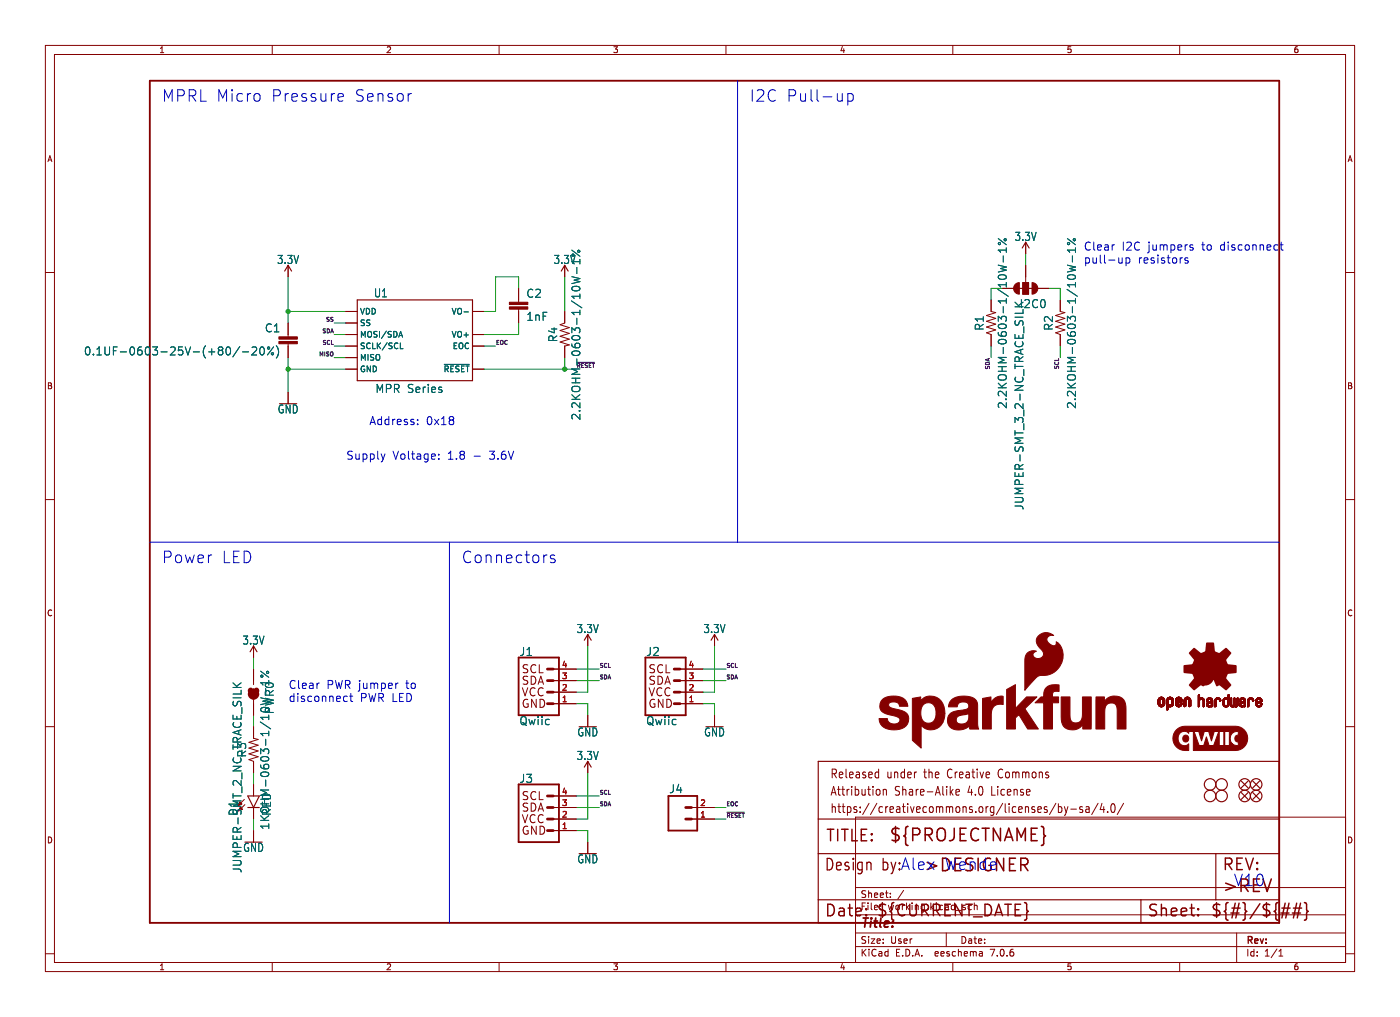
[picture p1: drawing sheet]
<svg xmlns="http://www.w3.org/2000/svg" width="309mm" height="224mm" viewBox="0 0 309 224" stroke-linecap="round" stroke-linejoin="round" font-family="sans-serif">
<defs><g id="words">
<g font-size="3.8" fill="#840000">
<text x="195.8" y="185.7">${PROJECTNAME}</text>
<text x="203.5" y="192.3">&gt;DESIGNER</text>
<text x="269.2" y="196.9">&gt;REV</text>
</g>
<g font-size="3.5" fill="#0000c2">
<text x="35.6" y="22.6">MPRL Micro</text>
<text x="59.5" y="22.6">Pressure</text>
<text x="77.9" y="22.6">Sensor</text>
<text x="165.1" y="22.6">I2C</text>
<text x="173.2" y="22.6">Pull-up</text>
<text x="35.6" y="124.2">Power</text>
<text x="48.7" y="124.2">LED</text>
<text x="101.6" y="124.2">Connectors</text>
<text x="208" y="191.8">Wende</text>
<text x="194.3" y="192.1">by:Alex</text>
<text x="271.8" y="195.3">V10</text>
</g>
<g font-size="3.5" fill="#840000">
<text x="181.9" y="185.7">TITLE:</text>
<text x="181.6" y="192.1">Design</text>
<text x="269.2" y="192.1">REV:</text>
<text x="181.6" y="202.2">Date:</text>
<text x="193" y="202.2">${CURRENT_DATE}</text>
<text x="252.7" y="202.2">Sheet:</text>
<text x="266.7" y="202.2">${#}/${##}</text>
</g>
<text font-size="2.8" fill="#840000" x="189.6" y="204.8">Title:</text>
<g font-size="2.7" fill="#840000">
<text x="182.9" y="171.7">Released</text>
<text x="195.4" y="171.7">under</text>
<text x="203.8" y="171.7">the</text>
<text x="209.2" y="171.7">Creative</text>
<text x="220.7" y="171.7">Commons</text>
<text x="182.9" y="175.5">Attribution</text>
<text x="182.9" y="179.3">https://creativecommons.org/licenses/by-sa/4.0/</text>
<text x="197.2" y="175.5">Share-Alike</text>
<text x="213.5" y="175.5">4.0</text>
<text x="218.9" y="175.5">License</text>
</g>
<g font-size="2.5" fill="#006464">
<text x="223.5" y="53.2">3.3V</text>
<text x="61" y="58.3">3.3V</text>
<text x="121.9" y="58.3">3.3V</text>
<text x="82.4" y="65.7">U1</text>
<text x="115.9" y="65.8">C2</text>
<text x="115.9" y="70.8">1nF</text>
<text x="224.6" y="68">I2C0</text>
<text x="58.3" y="73.4">C1</text>
<text x="123" y="75.4" transform="rotate(-90 123 75.4)">R4</text>
<text x="217" y="72.9" transform="rotate(-90 217 72.9)">R1</text>
<text x="232.3" y="72.9" transform="rotate(-90 232.3 72.9)">R2</text>
<text x="18.4" y="78.5">0.1UF-0603-25V-(+80/-20%)</text>
<text x="82.7" y="86.7">MPR Series</text>
<text x="61.1" y="91.2">GND</text>
<text x="128.1" y="92.6" transform="rotate(-90 128.1 92.6)">2.2KOHM-0603-1/10W-1%</text>
<text x="222.1" y="90.1" transform="rotate(-90 222.1 90.1)">2.2KOHM-0603-1/10W-1%</text>
<text x="237.3" y="90.1" transform="rotate(-90 237.3 90.1)">2.2KOHM-0603-1/10W-1%</text>
<text x="225.8" y="112.4" transform="rotate(-90 225.8 112.4)">JUMPER-SMT_3_2-NC_TRACE_SILK</text>
<text x="53.4" y="142.1">3.3V</text>
<text x="127" y="139.6">3.3V</text>
<text x="155" y="139.6">3.3V</text>
<text x="114.4" y="144.6">J1</text>
<text x="142.3" y="144.6">J2</text>
<text x="60.6" y="157.3" transform="rotate(-90 60.6 157.3)">PWR0</text>
<text x="114.4" y="159.9">Qwiic</text>
<text x="142.3" y="159.9">Qwiic</text>
<text x="54.5" y="166.9" transform="rotate(-90 54.5 166.9)">R3</text>
<text x="127" y="167.5">3.3V</text>
<text x="127.2" y="162.4">GND</text>
<text x="155.1" y="162.4">GND</text>
<text x="114.4" y="172.6">J3</text>
<text x="52.6" y="179.7" transform="rotate(-90 52.6 179.7)">D1</text>
<text x="59.9" y="179.7" transform="rotate(-90 59.9 179.7)">RED</text>
<text x="147.4" y="174.9">J4</text>
<text x="59.5" y="182.8" transform="rotate(-90 59.5 182.8)">1KOHM-0603-1/10W-1%</text>
<text x="53.5" y="187.8">GND</text>
<text x="127.2" y="190.3">GND</text>
<text x="53.4" y="192.3" transform="rotate(-90 53.4 192.3)">JUMPER-SMT_2_NC_TRACE_SILK</text>
</g>
<g font-size="2.5" fill="#0000c2">
<text x="238.8" y="55.3">Clear</text>
<text x="238.8" y="58.2">pull-up</text>
<text x="247.2" y="55.3">I2C</text>
<text x="250.7" y="58.2">resistors</text>
<text x="252.9" y="55.3">jumpers</text>
<text x="264.9" y="55.3">to</text>
<text x="269" y="55.3">disconnect</text>
<text x="81.3" y="93.7">Address:</text>
<text x="93.8" y="93.7">0x18</text>
<text x="76.2" y="101.4">Supply</text>
<text x="86.5" y="101.4">Voltage:</text>
<text x="98.6" y="101.4">1.8</text>
<text x="104.3" y="101.4">-</text>
<text x="107.9" y="101.4">3.6V</text>
<text x="63.5" y="151.8">Clear</text>
<text x="63.5" y="154.7">disconnect</text>
<text x="71.9" y="151.8">PWR jumper</text>
<text x="79.3" y="154.7">PWR LED</text>
<text x="89.5" y="151.8">to</text>
</g>
<g font-size="2.5" fill="#840000">
<text x="114.8" y="148.5">SCL</text>
<text x="142.7" y="148.5">SCL</text>
<text x="114.8" y="151.1">SDA</text>
<text x="114.8" y="153.6">VCC</text>
<text x="142.7" y="151.1">SDA</text>
<text x="142.7" y="153.6">VCC</text>
<text x="114.8" y="156.2">GND</text>
<text x="142.7" y="156.2">GND</text>
<text x="114.8" y="176.5">SCL</text>
<text x="114.8" y="179">SDA</text>
<text x="114.8" y="184.1">GND</text>
<text x="114.8" y="181.6">VCC</text>
</g>
<g font-size="2.1" fill="#840000">
<text x="189.6" y="197.9">Sheet:</text>
<text x="189.6" y="200.6">File:</text>
<text x="195.6" y="200.6">working.kicad_sch</text>
<text x="189.6" y="208">Size:</text>
<text x="196.2" y="208">User</text>
<text x="211.6" y="208">Date:</text>
<text x="274.6" y="208.2">Rev:</text>
<text x="189.6" y="210.8">KiCad</text>
<text x="197.3" y="210.8">E.D.A.</text>
<text x="206.2" y="210.8">eeschema</text>
<text x="218.5" y="210.8">7.0.6</text>
<text x="274.6" y="210.8">Id:</text>
<text x="278.6" y="210.8">1/1</text>
</g>
<g font-size="1.8" fill="#840000">
<text x="35" y="11.9">1</text>
<text x="85" y="11.9">2</text>
<text x="135" y="11.9">3</text>
<text x="185" y="11.9">4</text>
<text x="235" y="11.9">5</text>
<text x="285" y="11.9">6</text>
<text x="10.3" y="35.9">A</text>
<text x="296.9" y="35.9">A</text>
<text x="10.3" y="85.9">B</text>
<text x="296.8" y="85.9">B</text>
<text x="10.3" y="135.9">C</text>
<text x="296.8" y="135.9">C</text>
<text x="10.3" y="185.9">D</text>
<text x="296.8" y="185.9">D</text>
<text x="35" y="213.8">1</text>
<text x="85" y="213.8">2</text>
<text x="135" y="213.8">3</text>
<text x="185" y="213.8">4</text>
<text x="235" y="213.8">5</text>
<text x="285" y="213.8">6</text>
</g>
<g font-size="1.8" fill="#006464">
<text x="79.2" y="72">SS</text>
<text x="79.2" y="69.4">VDD</text>
<text x="99.4" y="69.4">VO-</text>
<text x="79.2" y="74.5">MOSI/SDA</text>
<text x="79.2" y="77.1">SCLK/SCL</text>
<text x="99.4" y="74.5">VO+</text>
<text x="99.7" y="77.1">EOC</text>
<text x="79.2" y="82.1">GND</text>
<text x="79.2" y="79.6">MISO</text>
<text x="97.7" y="82.1">~{RESET}</text>
</g>
<g font-size="1.8" fill="#a90000">
<text x="123.8" y="149.6">3</text>
<text x="123.8" y="147.1">4</text>
<text x="151.7" y="149.6">3</text>
<text x="151.7" y="147.1">4</text>
<text x="123.8" y="154.7">1</text>
<text x="123.8" y="152.1">2</text>
<text x="151.7" y="154.7">1</text>
<text x="151.7" y="152.1">2</text>
<text x="123.8" y="177.5">3</text>
<text x="123.8" y="175">4</text>
<text x="154.2" y="177.5">2</text>
<text x="123.8" y="182.6">1</text>
<text x="123.8" y="180.1">2</text>
<text x="154.2" y="180.1">1</text>
</g>
<g font-size="1.2" fill="#0f0f0f">
<text x="71.7" y="70.9">SS</text>
<text x="70.9" y="73.4">SDA</text>
<text x="70.9" y="76">SCL</text>
<text x="109.2" y="76">EOC</text>
<text x="70.2" y="78.5">MISO</text>
<text x="127" y="81">~{RESET}</text>
<text x="218.2" y="81.5" transform="rotate(-90 218.2 81.5)">SDA</text>
<text x="233.4" y="81.5" transform="rotate(-90 233.4 81.5)">SCL</text>
<text x="132.1" y="149.6">SDA</text>
<text x="132.1" y="147.1">SCL</text>
<text x="160" y="147.1">SCL</text>
<text x="160" y="149.6">SDA</text>
<text x="132.1" y="175">SCL</text>
<text x="132.1" y="177.6">SDA</text>
<text x="160" y="177.6">EOC</text>
<text x="160" y="180.1">~{RESET}</text>
</g>
</g></defs>
<g fill="none" stroke="#840000" stroke-width=".22">
<path d="M10 10h288.6v203.9h-288.6zM12 12h284.6v199.9h-284.6zM60 10v2M110 10v2M160 10v2M210 10v2M260 10v2M10 60h2M63.5 58.4v2.6M124.5 58.4v2.6M226.1 53.3v2.6M226.1 58.4v3.8"/>
<path d="M296.6 60h2M63.5 71.1v3.1M63.5 75.7v3M76.2 71.1h2.5M76.2 68.6h2.5M76.2 73.7h2.5M76.2 76.2h2.5M76.2 78.7h2.5M104.1 68.6h2.6M104.1 73.7h2.6M104.1 76.2h2.6M114.3 63.5v3"/>
<path d="M114.3 68.1v3M124.5 68.6v2.5l-1.1 .4 2.1 .6-2.1 .7 2.1 .6-2.1 .6 2.1 .7-2.1 .6 2.1 .6-1 .3v2.5M218.4 66v2.6l1.1 .2-2.1 .7 2.1 .6-2.1 .6 2.1 .7-2.1 .6 2.1 .6-2.1 .7 1 .4v2.5M221 63.5h2.5M225.4 62.2h1.3v2.6h-1.3zM228.6 63.5h2.5M233.7 66v2.6l1 .2-2 .7 2 .6-2 .6 2 .7-2 .6 2 .6-2 .7 1 .4v2.5M63.5 86.4v2.5M76.2 81.3h2.5M104.1 81.3h2.6M10 110h2M296.6 110h2"/>
<path d="M129.5 139.7v2.5M157.5 139.7v2.5M10 160h2M55.9 142.2v2.6M55.9 147.3v3.4M55.9 154.1v3.4M121.9 154.9h5.1M121.9 152.4h5.1M121.9 149.9h5.1M121.9 147.3h5.1M129.5 157.5v2.5M149.9 154.9h5"/>
<path d="M149.9 152.4h5M149.9 149.9h5M149.9 147.3h5M157.5 157.5v2.5M296.6 160h2M55.9 160v2.6l1 .2-2 .6 2 .7-2 .6 2 .7-2 .6 2 .6-2 .7 1 .3v2.6M55.9 172.7v2.6M55.9 177.8v2.5M121.9 177.8h5.1M121.9 175.3h5.1M129.5 167.6v2.6M152.4 177.8h5.1"/>
<path d="M188.6 179.9h108v32h-108zM193.2 170l.4 .1M193.6 169.3v2M193.6 171.2l-.4 .1M193.9 174v.9M194.7 173.8v1.3M194.7 174l.2-.2 .4 .1 .1 1.2M209.6 174.4l.5 .7M210.1 173.8l-.7 .7M210.7 174.4l.8-.1-.1-.4-.5-.1-.2 .3 .1 .9h.6M232.7 176.9l-1.4 2.5M233.3 177v1.9"/>
<path d="M233.3 177.7l.4-.1 .3 .4-.1 .8h-.6M234.6 177.6l.4 1.3M235 178.9l-.4 .6M235.4 177.6l-.4 1.3M236 178.2h1.2M238.6 177.7l-.4-.1-.2 .3v.3l.6 .1v.5h-.6M239.4 177.7h.6l.1 1.2M240.1 178.1l-.6 .1-.2 .2 .2 .5 .6-.1M242 176.9l-1.4 2.5M242.9 176.9l-.4 1.4h1M243.3 177.6v1.3M244.1 178.7v.2"/>
<path d="M245.1 177.1l.3-.1a1.34 1.34 0 0 1 0 1.9h-.2a1.44 1.44 0 0 1-.1-1.8zM247.6 176.9l-1.4 2.5M55.9 182.9v2.5M121.9 180.3h5.1M121.9 182.9h5.1M129.5 185.4v2.6M152.4 180.3h5.1M188.6 195.4h108M196.2 197.5v.1M196.2 196.7v.1M199.2 196l-1.3 2M10 210h2"/>
<path d="M60 211.9v2M110 211.9v2M160 211.9v2M188.6 208.4h108M188.6 205.4h108M188.6 201.4h108M208.6 205.4v3M210 211.9v2M216.4 209.6l.1 .9M216.5 210.4l-.1 .1M216.5 209.9h-.1M260 211.9v2"/>
<path d="M272.6 205.4v6.5M281.9 210.5h.8M281.9 209.4l.4-.4v1.5M296.6 210h2"/>
</g>
<path d="M33 17.8h248.9v185.4h-248.9zM114.3 144.8h8.9v12.7h-8.9zM142.2 144.8h8.9v12.7h-8.9zM114.3 172.7h8.9v12.7h-8.9zM147.3 175.3h6.4v7.6h-6.4z" fill="none" stroke="#840000" stroke-width=".41"/>
<g fill="none" stroke="#840000" stroke-width=".61">
<path d="M120.6 154.9h1.3M120.6 152.4h1.3M120.6 149.9h1.3M120.6 147.3h1.3M148.6 154.9h1.3M148.6 152.4h1.3M148.6 149.9h1.3M148.6 147.3h1.3M120.6 177.8h1.3M120.6 175.3h1.3M151.1 177.8h1.3M120.6 180.3h1.3"/>
<path d="M120.6 182.9h1.3M151.1 180.3h1.3"/>
</g>
<g fill="#840000" stroke="#840000" stroke-width=".22">
<path d="M255.2 154.9l.4 .1z"/>
<path d="M255.2 154.9h.4z"/>
<path d="M255.2 154.8l.4 .1z"/>
<path d="M255.2 154.8h.4z"/>
<path d="M255.2 154.7l.4 .1z"/>
<path d="M255.2 154.7h.4z"/>
<path d="M255.2 154.6l.4 .1z"/>
<path d="M255.2 154.6h.4z"/>
<path d="M255.2 154.5l.4 .1z"/>
<path d="M255.2 154.5h.4z"/>
<path d="M255.2 154.4l.4 .1z"/>
<path d="M255.2 154.4h.4z"/>
<path d="M255.2 154.3l.4 .1z"/>
<path d="M255.2 154.3h.4z"/>
<path d="M255.2 154.2l.4 .1z"/>
<path d="M255.2 154.2h.4z"/>
<path d="M255.3 155h.4z"/>
<path d="M255.3 155h.3z"/>
<path d="M255.3 154.2h.3z"/>
<path d="M255.3 154.1l.3 .1z"/>
<path d="M255.3 154.1h.3z"/>
<path d="M255.3 154.1h.4z"/>
<path d="M255.3 155.1h.4z"/>
<path d="M255.3 155l.4 .1z"/>
<path d="M255.3 154l.4 .1z"/>
<path d="M255.3 154h.4z"/>
<path d="M255.3 155.2h.5z"/>
<path d="M255.3 155.1l.5 .1z"/>
<path d="M255.3 154h.5z"/>
<path d="M255.3 153.9l.5 .1z"/>
<path d="M255.3 153.9h.5z"/>
<path d="M255.3 155.2h.6z"/>
<path d="M255.3 153.9h.6z"/>
<path d="M255.3 155.3h1.3z"/>
<path d="M255.3 155.2l.6 .1z"/>
<path d="M255.3 153.9h1.3z"/>
<path d="M255.4 155.3h1.2z"/>
<path d="M255.4 153.8l1.2 .1z"/>
<path d="M255.4 153.8h1.2z"/>
<path d="M255.4 155.3l1.2 .1z"/>
<path d="M255.4 153.8h1.1z"/>
<path d="M255.4 155.4h1.1z"/>
<path d="M255.4 153.7l1.1 .1z"/>
<path d="M255.4 153.7h1.1z"/>
<path d="M255.5 155.4h1z"/>
<path d="M255.5 153.7h1z"/>
<path d="M255.5 155.4l1 .1z"/>
<path d="M255.5 155.5h1z"/>
<path d="M255.5 155.5h.9z"/>
<path d="M255.5 153.7h.9z"/>
<path d="M255.5 153.6l.9 .1z"/>
<path d="M255.6 153.6h.8z"/>
<path d="M255.6 155.5h.8z"/>
<path d="M255.6 155.5h.7z"/>
<path d="M255.6 155.5l.7 .1z"/>
<path d="M255.6 153.6h.7z"/>
<path d="M255.6 155.6h.7z"/>
<path d="M255.7 155.6h.6z"/>
<path d="M255.7 153.6h.6z"/>
<path d="M255.7 155.6h.5z"/>
<path d="M255.7 153.5l.5 .1z"/>
<path d="M255.7 153.5h.5z"/>
<path d="M255.8 155.6h.4z"/>
<path d="M255.8 153.5h.4z"/>
<path d="M255.8 155.6h.3z"/>
<path d="M255.8 153.5h.3z"/>
<path d="M255.9 155.6h.2z"/>
<path d="M255.9 153.5h.2z"/>
<path d="M256 153.9h.6z"/>
<path d="M256.1 155.2l.5 .1z"/>
<path d="M256.1 153.9h.5z"/>
<path d="M256.1 155.2h.5z"/>
<path d="M256.1 153.9l.5 .1z"/>
<path d="M256.2 155.2h.5z"/>
<path d="M256.2 154h.4z"/>
<path d="M256.2 155.1l.5 .1z"/>
<path d="M256.2 154h.5z"/>
<path d="M256.2 155.1h.5z"/>
<path d="M256.3 155.1h.4z"/>
<path d="M256.3 154l.4 .1z"/>
<path d="M256.3 154.1h.4z"/>
<path d="M256.3 155l.4 .1z"/>
<path d="M256.3 155h.4z"/>
<path d="M256.3 154.1l.4 .1z"/>
<path d="M256.3 154.9l.4 .1z"/>
<path d="M256.3 154.9h.4z"/>
<path d="M256.3 154.8l.4 .1z"/>
<path d="M256.3 154.8h.4z"/>
<path d="M256.3 154.7l.4 .1z"/>
<path d="M256.3 154.7h.4z"/>
<path d="M256.3 154.6l.4 .1z"/>
<path d="M256.3 154.6h.4z"/>
<path d="M256.3 154.5l.4 .1z"/>
<path d="M256.3 154.5h.4z"/>
<path d="M256.3 154.4l.4 .1z"/>
<path d="M256.3 154.4h.4z"/>
<path d="M256.3 154.3l.4 .1z"/>
<path d="M256.3 154.3h.4z"/>
<path d="M256.3 154.2l.4 .1z"/>
<path d="M256.3 154.2h.4z"/>
<path d="M257.2 156.3h.2z"/>
<path d="M257.2 156.2l.3 .1z"/>
<path d="M257.2 156.2h.3z"/>
<path d="M257.2 156.1l.3 .1z"/>
<path d="M257.2 156.1h.3z"/>
<path d="M257.2 156l.3 .1z"/>
<path d="M257.2 156h.3z"/>
<path d="M257.2 155.9l.3 .1z"/>
<path d="M257.2 155.9h.3z"/>
<path d="M257.2 155.8l.3 .1z"/>
<path d="M257.2 155.8h.3z"/>
<path d="M257.2 155.7l.3 .1z"/>
<path d="M257.2 155.7h.3z"/>
<path d="M257.2 155.6l.3 .1z"/>
<path d="M257.2 155.6h.3z"/>
<path d="M257.2 155.6h.4z"/>
<path d="M257.2 155.6h1z"/>
<path d="M257.2 155.5l1 .1z"/>
<path d="M257.2 155.5h1.1z"/>
<path d="M257.2 155.5h1.2z"/>
<path d="M257.2 155.4l1.2 .1z"/>
<path d="M257.2 155.4h1.2z"/>
<path d="M257.2 155.4h1.3z"/>
<path d="M257.2 155.3l1.3 .1z"/>
<path d="M257.2 155.3h1.3z"/>
<path d="M257.2 155.2l.6 .1z"/>
<path d="M257.2 155.2h.6z"/>
<path d="M257.2 155.2h.5z"/>
<path d="M257.2 155.1l.5 .1z"/>
<path d="M257.2 155.1h.4z"/>
<path d="M257.2 155l.4 .1z"/>
<path d="M257.2 155h.4z"/>
<path d="M257.2 155h.3z"/>
<path d="M257.2 154.9l.3 .1z"/>
<path d="M257.2 154.9h.3z"/>
<path d="M257.2 154.8l.3 .1z"/>
<path d="M257.2 154.8h.3z"/>
<path d="M257.2 154.7l.3 .1z"/>
<path d="M257.2 154.7h.3z"/>
<path d="M257.2 154.6l.3 .1z"/>
<path d="M257.2 154.6h.3z"/>
<path d="M257.2 154.5l.3 .1z"/>
<path d="M257.2 154.5h.3z"/>
<path d="M257.2 154.4l.3 .1z"/>
<path d="M257.2 154.4h.3z"/>
<path d="M257.2 154.3l.3 .1z"/>
<path d="M257.2 154.3h.3z"/>
<path d="M257.2 154.2l.3 .1z"/>
<path d="M257.2 154.2h.3z"/>
<path d="M257.2 154.2h.4z"/>
<path d="M257.2 154.1l.4 .1z"/>
<path d="M257.2 154.1h.4z"/>
<path d="M257.2 156.3h.1z"/>
<path d="M257.2 154l.4 .1z"/>
<path d="M257.2 154h.4z"/>
<path d="M257.2 154h.5z"/>
<path d="M257.2 153.9l.5 .1z"/>
<path d="M257.2 153.9h.5z"/>
<path d="M257.2 153.9h.6z"/>
<path d="M257.2 153.9h1.3z"/>
<path d="M257.3 153.8l1.2 .1z"/>
<path d="M257.3 153.8h1.2z"/>
<path d="M257.3 153.7l1.1 .1z"/>
<path d="M257.3 153.7h1.1z"/>
<path d="M257.4 153.7h1z"/>
<path d="M257.4 153.7h.9z"/>
<path d="M257.5 153.6l.8 .1z"/>
<path d="M257.5 153.6h.8z"/>
<path d="M257.5 153.6h.7z"/>
<path d="M257.6 153.6h.6z"/>
<path d="M257.6 155.6h.5z"/>
<path d="M257.6 153.5l.5 .1z"/>
<path d="M257.7 155.6h.4z"/>
<path d="M257.7 153.5h.4z"/>
<path d="M257.7 153.5h.3z"/>
<path d="M257.8 155.6h.2z"/>
<path d="M257.8 153.5h.2z"/>
<path d="M257.9 153.9h.6z"/>
<path d="M258 155.2l.5 .1z"/>
<path d="M258 155.2h.6z"/>
<path d="M258 153.9h.6z"/>
<path d="M258.1 155.2h.5z"/>
<path d="M258.1 153.9l.5 .1z"/>
<path d="M258.1 154h.5z"/>
<path d="M258.1 155.1l.5 .1z"/>
<path d="M258.1 155.1h.5z"/>
<path d="M258.2 155.1h.4z"/>
<path d="M258.2 154l.4 .1z"/>
<path d="M258.2 154h.4z"/>
<path d="M258.2 154.1h.4z"/>
<path d="M258.2 155l.4 .1z"/>
<path d="M258.2 155h.4z"/>
<path d="M258.2 154.9l.4 .1z"/>
<path d="M258.2 154.2h.4z"/>
<path d="M258.2 154.1l.4 .1z"/>
<path d="M258.2 154.9h.4z"/>
<path d="M258.2 154.8l.4 .1z"/>
<path d="M258.2 154.8h.4z"/>
<path d="M258.2 154.7l.4 .1z"/>
<path d="M258.2 154.7h.4z"/>
<path d="M258.2 154.6l.4 .1z"/>
<path d="M258.2 154.6h.4z"/>
<path d="M258.2 154.5l.4 .1z"/>
<path d="M258.2 154.5h.4z"/>
<path d="M258.2 154.4l.4 .1z"/>
<path d="M258.2 154.4h.4z"/>
<path d="M258.2 154.3l.4 .1z"/>
<path d="M258.2 154.3h.4z"/>
<path d="M258.2 154.2l.4 .1z"/>
<path d="M259.1 155l.4 .1z"/>
<path d="M259.1 155h.4z"/>
<path d="M259.1 154.9l.4 .1z"/>
<path d="M259.1 154.9h.4z"/>
<path d="M259.1 154.9h.5z"/>
<path d="M259.1 154.8l.5 .1z"/>
<path d="M259.1 154.8h.5z"/>
<path d="M259.1 154.8h.6z"/>
<path d="M259.1 154.8h.7z"/>
<path d="M259.1 154.7l.7 .1z"/>
<path d="M259.1 154.7h.7z"/>
<path d="M259.1 154.7h.8z"/>
<path d="M259.1 154.7h.9z"/>
<path d="M259.1 154.6l1 .1z"/>
<path d="M259.1 154.6h1z"/>
<path d="M259.1 154.6h1.1z"/>
<path d="M259.1 154.6h1.2z"/>
<path d="M259.1 154.5l1.2 .1z"/>
<path d="M259.1 154.5h1.2z"/>
<path d="M259.1 154.5h1.3z"/>
<path d="M259.1 154.5h1.4z"/>
<path d="M259.1 154.4l.4 .1z"/>
<path d="M259.1 154.4h.4z"/>
<path d="M259.1 154.4h.3z"/>
<path d="M259.1 154.3l.3 .1z"/>
<path d="M259.1 154.3h.3z"/>
<path d="M259.1 154.2l.3 .1z"/>
<path d="M259.1 154.2h.3z"/>
<path d="M259.1 154.2h.4z"/>
<path d="M259.1 154.1l.4 .1z"/>
<path d="M259.1 154.1h.4z"/>
<path d="M259.1 155.1h.5z"/>
<path d="M259.1 155.1h.4z"/>
<path d="M259.1 154l.4 .1z"/>
<path d="M259.1 154h.4z"/>
<path d="M259.1 155.2h.5z"/>
<path d="M259.1 155.1l.5 .1z"/>
<path d="M259.1 154h.5z"/>
<path d="M259.1 153.9l.5 .1z"/>
<path d="M259.1 155.2h.6z"/>
<path d="M259.1 153.9h.5z"/>
<path d="M259.1 153.9h.6z"/>
<path d="M259.2 155.3h1.2z"/>
<path d="M259.2 155.2l.5 .1z"/>
<path d="M259.2 153.9h.5z"/>
<path d="M259.2 153.9h1.2z"/>
<path d="M259.2 153.8l1.2 .1z"/>
<path d="M259.2 153.8h1.2z"/>
<path d="M259.2 155.3l1.2 .1z"/>
<path d="M259.2 155.4h1.1z"/>
<path d="M259.2 155.4h1.2z"/>
<path d="M259.3 155.4h1z"/>
<path d="M259.3 153.7l1 .1z"/>
<path d="M259.3 153.7h1z"/>
<path d="M259.3 155.4l1 .1z"/>
<path d="M259.3 155.5h1z"/>
<path d="M259.3 155.5h.9z"/>
<path d="M259.4 153.7h.9z"/>
<path d="M259.4 155.5h.8z"/>
<path d="M259.4 153.6l.8 .1z"/>
<path d="M259.4 153.6h.8z"/>
<path d="M259.4 155.5l.8 .1z"/>
<path d="M259.4 153.6h.7z"/>
<path d="M259.5 155.6h.6z"/>
<path d="M259.5 153.6h.6z"/>
<path d="M259.5 153.5l.6 .1z"/>
<path d="M259.5 154.4l1 .1z"/>
<path d="M259.6 154.4h.9z"/>
<path d="M259.6 153.5h.4z"/>
<path d="M259.6 155.6h.4z"/>
<path d="M259.7 155.6h.2z"/>
<path d="M259.7 154.4h.8z"/>
<path d="M259.7 153.5h.2z"/>
<path d="M259.7 154.3l.8 .1z"/>
<path d="M259.8 154.3h.7z"/>
<path d="M259.9 154.3h.6z"/>
<path d="M259.9 153.9h.5z"/>
<path d="M259.9 155.2l.5 .1z"/>
<path d="M259.9 153.9h.6z"/>
<path d="M259.9 155.2h.5z"/>
<path d="M260 155.2h.4z"/>
<path d="M260 155.2h.5z"/>
<path d="M260 154.2l.5 .1z"/>
<path d="M260 153.9l.5 .1z"/>
<path d="M260 154h.5z"/>
<path d="M260 155.1l.5 .1z"/>
<path d="M260 154.2h.5z"/>
<path d="M260 155.1h.5z"/>
<path d="M260.1 155.1h.4z"/>
<path d="M260.1 154h.4z"/>
<path d="M260.1 154.2h.4z"/>
<path d="M260.1 154l.4 .1z"/>
<path d="M260.1 154.1h.4z"/>
<path d="M260.1 155l.4 .1z"/>
<path d="M260.1 155h.4z"/>
<path d="M260.1 154.1l.4 .1z"/>
<path d="M260.1 154.9l.4 .1z"/>
<path d="M260.2 154.9h.3z"/>
<path d="M260.2 154.8l.3 .1z"/>
<path d="M260.2 154.8h.3z"/>
<path d="M260.3 154.8h.2z"/>
<path d="M260.3 154.7l.2 .1z"/>
<path d="M261 155.5l.2 .1z"/>
<path d="M261 155.5h.3z"/>
<path d="M261 155.5h.4z"/>
<path d="M261 155.4l.4 .1z"/>
<path d="M261 155.4h.4z"/>
<path d="M261 155.3l.4 .1z"/>
<path d="M261 155.3h.4z"/>
<path d="M261 155.2l.4 .1z"/>
<path d="M261 155.2h.4z"/>
<path d="M261 155.1l.4 .1z"/>
<path d="M261 155.1h.4z"/>
<path d="M261 155l.4 .1z"/>
<path d="M261 155h.4z"/>
<path d="M261 154.9l.4 .1z"/>
<path d="M261 154.9h.4z"/>
<path d="M261 154.8l.4 .1z"/>
<path d="M261 154.8h.4z"/>
<path d="M261 154.7l.4 .1z"/>
<path d="M261 154.7h.4z"/>
<path d="M261 154.6l.4 .1z"/>
<path d="M261 154.6h.4z"/>
<path d="M261 154.5l.4 .1z"/>
<path d="M261 154.5h.4z"/>
<path d="M261 154.4l.4 .1z"/>
<path d="M261 154.4h.4z"/>
<path d="M261 154.3l.4 .1z"/>
<path d="M261 154.3h.4z"/>
<path d="M261 154.2l.4 .1z"/>
<path d="M261 154.2h.4z"/>
<path d="M261 155.6h.2z"/>
<path d="M261 154.1l.4 .1z"/>
<path d="M261 154.1h.4z"/>
<path d="M261 155.6h.1z"/>
<path d="M261 154l.4 .1z"/>
<path d="M261 154h.4z"/>
<path d="M261 154h.5z"/>
<path d="M261 153.9l.5 .1z"/>
<path d="M261 153.9h.6z"/>
<path d="M261.1 153.9h.6z"/>
<path d="M261.1 153.9h1.3z"/>
<path d="M261.1 153.8l1.2 .1z"/>
<path d="M261.1 153.8h1.2z"/>
<path d="M261.2 153.7l1.1 .1z"/>
<path d="M261.2 153.7h1z"/>
<path d="M261.3 153.6l.8 .1z"/>
<path d="M261.3 153.6h.8z"/>
<path d="M261.4 153.6h.6z"/>
<path d="M261.4 153.5l.6 .1z"/>
<path d="M261.5 153.5h.4z"/>
<path d="M261.6 153.5h.3z"/>
<path d="M261.6 153.5h.2z"/>
<path d="M261.8 153.9h.6z"/>
<path d="M261.9 153.9h.5z"/>
<path d="M261.9 153.9l.5 .1z"/>
<path d="M261.9 154h.5z"/>
<path d="M262 154h.4z"/>
<path d="M262 154l.4 .1z"/>
<path d="M262 154.1h.4z"/>
<path d="M262 155.5l.3 .1z"/>
<path d="M262 155.5h.3z"/>
<path d="M262 155.5h.4z"/>
<path d="M262 155.5h.5z"/>
<path d="M262 155.4l.5 .1z"/>
<path d="M262 155.4h.5z"/>
<path d="M262 155.3l.5 .1z"/>
<path d="M262 155.3h.5z"/>
<path d="M262 155.2l.5 .1z"/>
<path d="M262 155.2h.5z"/>
<path d="M262 155.1l.5 .1z"/>
<path d="M262 155.1h.5z"/>
<path d="M262 155l.5 .1z"/>
<path d="M262 155h.5z"/>
<path d="M262 154.9l.5 .1z"/>
<path d="M262 154.9h.5z"/>
<path d="M262 154.8l.5 .1z"/>
<path d="M262 154.8h.5z"/>
<path d="M262 154.7l.5 .1z"/>
<path d="M262 154.7h.5z"/>
<path d="M262 154.6l.5 .1z"/>
<path d="M262 154.6h.5z"/>
<path d="M262 154.5l.5 .1z"/>
<path d="M262 154.5h.5z"/>
<path d="M262 154.4l.5 .1z"/>
<path d="M262 154.4h.5z"/>
<path d="M262 154.3l.5 .1z"/>
<path d="M262 154.3h.5z"/>
<path d="M262 154.2l.5 .1z"/>
<path d="M262 154.2h.5z"/>
<path d="M262 154.1l.4 .1z"/>
<path d="M262.1 155.6h.2z"/>
<path d="M262.1 155.6h.1z"/>
<path d="M264.1 155.6h.1z"/>
<path d="M264.1 155.6h.2z"/>
<path d="M264.1 153.1h.3z"/>
<path d="M264.1 155.5l.3 .1z"/>
<path d="M264.1 155.5h.3z"/>
<path d="M264.1 155.4l.3 .1z"/>
<path d="M264.1 155.4h.3z"/>
<path d="M264.1 155.3l.3 .1z"/>
<path d="M264.1 155.3h.3z"/>
<path d="M264.1 155.2l.3 .1z"/>
<path d="M264.1 155.2h.3z"/>
<path d="M264.1 155.1l.3 .1z"/>
<path d="M264.1 155.1h.3z"/>
<path d="M264.1 155l.3 .1z"/>
<path d="M264.1 155h.3z"/>
<path d="M264.1 154.9l.3 .1z"/>
<path d="M264.1 154.9h.3z"/>
<path d="M264.1 154.8l.3 .1z"/>
<path d="M264.1 154.8h.3z"/>
<path d="M264.1 154.7l.3 .1z"/>
<path d="M264.1 154.7h.3z"/>
<path d="M264.1 154.6l.3 .1z"/>
<path d="M264.1 154.6h.3z"/>
<path d="M264.1 154.5l.3 .1z"/>
<path d="M264.1 154.5h.3z"/>
<path d="M264.1 154.4l.3 .1z"/>
<path d="M264.1 154.4h.3z"/>
<path d="M264.1 154.3l.3 .1z"/>
<path d="M264.1 154.3h.3z"/>
<path d="M264.1 154.2l.3 .1z"/>
<path d="M264.1 154.2h.3z"/>
<path d="M264.1 154.1l.3 .1z"/>
<path d="M264.1 154.1h.3z"/>
<path d="M264.1 154.1h.4z"/>
<path d="M264.1 154l.4 .1z"/>
<path d="M264.1 154h.4z"/>
<path d="M264.1 154h.5z"/>
<path d="M264.1 153.9l.6 .1z"/>
<path d="M264.1 153.9h.6z"/>
<path d="M264.1 153.9h1.2z"/>
<path d="M264.1 153.8l1.2 .1z"/>
<path d="M264.1 153.8h1.2z"/>
<path d="M264.1 153.8h1.1z"/>
<path d="M264.1 153.7l1 .1z"/>
<path d="M264.1 153.7h1z"/>
<path d="M264.1 153.7h.3z"/>
<path d="M264.1 153.6l.3 .1z"/>
<path d="M264.1 153.6h.3z"/>
<path d="M264.1 153.5l.3 .1z"/>
<path d="M264.1 153.5h.3z"/>
<path d="M264.1 153.4l.3 .1z"/>
<path d="M264.1 153.4h.3z"/>
<path d="M264.1 153.3l.3 .1z"/>
<path d="M264.1 153.3h.3z"/>
<path d="M264.1 153.2l.3 .1z"/>
<path d="M264.1 153.2h.3z"/>
<path d="M264.1 153.1l.3 .1z"/>
<path d="M264.1 153l.3 .1z"/>
<path d="M264.2 153h.2z"/>
<path d="M264.5 153.7h.6z"/>
<path d="M264.5 153.7h.5z"/>
<path d="M264.6 153.7h.4z"/>
<path d="M264.8 153.9h.5z"/>
<path d="M264.9 153.9h.4z"/>
<path d="M264.9 153.9l.4 .1z"/>
<path d="M264.9 154h.4z"/>
<path d="M265 154h.4z"/>
<path d="M265.1 154l.3 .1z"/>
<path d="M265.1 154.1h.3z"/>
<path d="M265.1 154.1l.3 .1z"/>
<path d="M265.1 154.2h.3z"/>
<path d="M265.2 154.2h.3z"/>
<path d="M265.2 154.2h.2z"/>
<path d="M265.2 154.3h.3z"/>
<path d="M265.2 154.2l.3 .1z"/>
<path d="M265.2 155.6h.1z"/>
<path d="M265.2 155.6h.2z"/>
<path d="M265.2 155.5l.2 .1z"/>
<path d="M265.2 155.5h.2z"/>
<path d="M265.2 155.5h.3z"/>
<path d="M265.2 155.4l.3 .1z"/>
<path d="M265.2 155.4h.3z"/>
<path d="M265.2 155.3l.3 .1z"/>
<path d="M265.2 155.3h.3z"/>
<path d="M265.2 155.2l.3 .1z"/>
<path d="M265.2 155.2h.3z"/>
<path d="M265.2 155.1l.3 .1z"/>
<path d="M265.2 155.1h.3z"/>
<path d="M265.2 155l.3 .1z"/>
<path d="M265.2 155h.3z"/>
<path d="M265.2 154.9l.3 .1z"/>
<path d="M265.2 154.9h.3z"/>
<path d="M265.2 154.8l.3 .1z"/>
<path d="M265.2 154.8h.3z"/>
<path d="M265.2 154.7l.3 .1z"/>
<path d="M265.2 154.7h.3z"/>
<path d="M265.2 154.6l.3 .1z"/>
<path d="M265.2 154.6h.3z"/>
<path d="M265.2 154.5l.3 .1z"/>
<path d="M265.2 154.5h.3z"/>
<path d="M265.2 154.4l.3 .1z"/>
<path d="M265.2 154.4h.3z"/>
<path d="M265.2 154.3l.3 .1z"/>
<path d="M265.9 155.2h.3z"/>
<path d="M265.9 155.1l.3 .1z"/>
<path d="M265.9 155.1h.3z"/>
<path d="M265.9 155l.3 .1z"/>
<path d="M265.9 155h.3z"/>
<path d="M265.9 154.4h.2z"/>
<path d="M265.9 154.4h.3z"/>
<path d="M265.9 154.3l.3 .1z"/>
<path d="M265.9 154.3h.3z"/>
<path d="M265.9 155.3h.4z"/>
<path d="M265.9 155.2l.4 .1z"/>
<path d="M265.9 155h.4z"/>
<path d="M265.9 154.4h.1z"/>
<path d="M265.9 154.2l.3 .1z"/>
<path d="M265.9 154.2h.3z"/>
<path d="M265.9 154.9l.4 .1z"/>
<path d="M265.9 154.9h.4z"/>
<path d="M265.9 154.1l.3 .1z"/>
<path d="M265.9 154.1h.4z"/>
<path d="M265.9 155.4h.5z"/>
<path d="M265.9 155.3l.5 .1z"/>
<path d="M265.9 154.9h.5z"/>
<path d="M265.9 154.9h.6z"/>
<path d="M266 155.4h.8z"/>
<path d="M266 155.4h.4z"/>
<path d="M266 154.9h.5z"/>
<path d="M266 154.1h.3z"/>
<path d="M266 154l.3 .1z"/>
<path d="M266 154.8l.5 .1z"/>
<path d="M266 154h.3z"/>
<path d="M266 154.8h.5z"/>
<path d="M266 154h.4z"/>
<path d="M266 154.8h.6z"/>
<path d="M266 155.5h.8z"/>
<path d="M266 155.4l.8 .1z"/>
<path d="M266 154.8h.7z"/>
<path d="M266 154h.5z"/>
<path d="M266 153.9l.5 .1z"/>
<path d="M266 153.9h.5z"/>
<path d="M266 153.9h.6z"/>
<path d="M266 153.9h1.1z"/>
<path d="M266.1 155.5h.7z"/>
<path d="M266.1 154.7l.6 .1z"/>
<path d="M266.1 153.9h1z"/>
<path d="M266.1 154.7h.7z"/>
<path d="M266.1 153.8l1 .1z"/>
<path d="M266.1 155.5l.7 .1z"/>
<path d="M266.1 153.8h1z"/>
<path d="M266.1 155.6h.7z"/>
<path d="M266.1 154.7h.8z"/>
<path d="M266.1 153.8h.9z"/>
<path d="M266.2 153.8h.8z"/>
<path d="M266.2 155.6h.6z"/>
<path d="M266.2 154.7h1.1z"/>
<path d="M266.2 153.7l.8 .1z"/>
<path d="M266.3 155.6h.5z"/>
<path d="M266.3 153.7h.6z"/>
<path d="M266.3 154.6l1 .1z"/>
<path d="M266.3 154.6h1z"/>
<path d="M266.3 155.6l.4 .1z"/>
<path d="M266.3 153.7h.5z"/>
<path d="M266.4 154.6h.9z"/>
<path d="M266.4 153.7h.4z"/>
<path d="M266.5 154.6h.8z"/>
<path d="M266.5 154.5l.8 .1z"/>
<path d="M266.5 155.4h.2z"/>
<path d="M266.5 154.5h.8z"/>
<path d="M266.5 153.6l.2 .1z"/>
<path d="M266.6 155.4h.1z"/>
<path d="M266.6 154.5h.7z"/>
<path d="M266.6 153.9h.6z"/>
<path d="M266.7 153.9h.5z"/>
<path d="M266.7 154.5h.6z"/>
<path d="M266.7 153.9l.5 .1z"/>
<path d="M266.7 154.4l.6 .1z"/>
<path d="M266.7 154h.5z"/>
<path d="M266.7 154.4h.6z"/>
<path d="M266.8 154h.4z"/>
<path d="M266.8 154.4h.5z"/>
<path d="M266.9 154l.3 .1z"/>
<path d="M266.9 154.4h.4z"/>
<path d="M266.9 154.1h.3z"/>
<path d="M266.9 154.7h.4z"/>
<path d="M266.9 154.3l.4 .1z"/>
<path d="M266.9 154.3h.4z"/>
<path d="M266.9 154.1h.4z"/>
<path d="M266.9 154.2h.4z"/>
<path d="M266.9 154.1l.4 .1z"/>
<path d="M267 154.7h.3z"/>
<path d="M267 154.3h.3z"/>
<path d="M267 154.2h.3z"/>
<path d="M267 155.6h.1z"/>
<path d="M267 155.6h.2z"/>
<path d="M267 155.6h.3z"/>
<path d="M267 155.5l.3 .1z"/>
<path d="M267 155.5h.3z"/>
<path d="M267 155.4l.3 .1z"/>
<path d="M267 155.4h.3z"/>
<path d="M267 155.3l.3 .1z"/>
<path d="M267 155.3h.3z"/>
<path d="M267 155.2l.3 .1z"/>
<path d="M267 155.2h.3z"/>
<path d="M267 155.1l.3 .1z"/>
<path d="M267 155.1h.3z"/>
<path d="M267 155l.3 .1z"/>
<path d="M267 155h.3z"/>
<path d="M267 154.9l.3 .1z"/>
<path d="M267 154.9h.3z"/>
<path d="M267 154.8l.3 .1z"/>
<path d="M267 154.8h.3z"/>
<path d="M267 154.7l.3 .1z"/>
<path d="M267 154.2l.3 .1z"/>
<path d="M267.7 155.6h.2z"/>
<path d="M267.7 155.6h.3z"/>
<path d="M267.7 155.5l.3 .1z"/>
<path d="M267.7 155.5h.3z"/>
<path d="M267.7 155.4l.3 .1z"/>
<path d="M267.7 155.4h.3z"/>
<path d="M267.7 155.3l.3 .1z"/>
<path d="M267.7 155.3h.3z"/>
<path d="M267.7 155.2l.3 .1z"/>
<path d="M267.7 155.2h.3z"/>
<path d="M267.7 155.1l.3 .1z"/>
<path d="M267.7 155.1h.3z"/>
<path d="M267.7 155l.3 .1z"/>
<path d="M267.7 155h.3z"/>
<path d="M267.7 154.9l.3 .1z"/>
<path d="M267.7 154.9h.3z"/>
<path d="M267.7 154.8l.3 .1z"/>
<path d="M267.7 154.8h.3z"/>
<path d="M267.7 154.7l.3 .1z"/>
<path d="M267.7 154.7h.3z"/>
<path d="M267.7 154.6l.3 .1z"/>
<path d="M267.7 154.6h.3z"/>
<path d="M267.7 154.5l.3 .1z"/>
<path d="M267.7 154.5h.3z"/>
<path d="M267.7 154.4l.3 .1z"/>
<path d="M267.7 154.4h.3z"/>
<path d="M267.7 154.3l.3 .1z"/>
<path d="M267.7 154.3h.3z"/>
<path d="M267.7 154.2l.3 .1z"/>
<path d="M267.7 154.2h.3z"/>
<path d="M267.7 154.1l.3 .1z"/>
<path d="M267.7 154.1h.4z"/>
<path d="M267.8 154.1h.3z"/>
<path d="M267.8 154l.3 .1z"/>
<path d="M267.8 154h.3z"/>
<path d="M267.8 154h.4z"/>
<path d="M267.8 154h.5z"/>
<path d="M267.8 153.9l.5 .1z"/>
<path d="M267.8 153.9h.5z"/>
<path d="M267.8 153.9h.6z"/>
<path d="M267.9 153.9h1.1z"/>
<path d="M267.9 153.9h1z"/>
<path d="M267.9 153.8l1 .1z"/>
<path d="M267.9 153.8h1z"/>
<path d="M268 153.8h.8z"/>
<path d="M268 153.7l.8 .1z"/>
<path d="M268.1 153.7h.7z"/>
<path d="M268.1 153.7h.6z"/>
<path d="M268.2 153.7h.4z"/>
<path d="M268.3 153.6l.1 .1z"/>
<path d="M268.4 153.9h.6z"/>
<path d="M268.5 153.9h.5z"/>
<path d="M268.5 153.9l.5 .1z"/>
<path d="M268.5 154h.5z"/>
<path d="M268.6 154h.4z"/>
<path d="M268.7 154h.3z"/>
<path d="M268.7 154l.3 .1z"/>
<path d="M268.7 154.1h.3z"/>
<path d="M268.7 154.1h.4z"/>
<path d="M268.8 154.2h.3z"/>
<path d="M268.8 154.1l.3 .1z"/>
<path d="M268.8 154.3h.2z"/>
<path d="M268.8 154.3h.3z"/>
<path d="M268.8 154.2l.3 .1z"/>
<path d="M268.8 154.4h.2z"/>
<path d="M268.8 154.3l.2 .1z"/>
<path d="M268.8 154.4h.1z"/>
<path d="M269.5 155h.3z"/>
<path d="M269.5 154.9l.3 .1z"/>
<path d="M269.5 154.9h.3z"/>
<path d="M269.5 154.8l.3 .1z"/>
<path d="M269.5 154.8h.3z"/>
<path d="M269.5 154.7l.3 .1z"/>
<path d="M269.5 154.7h.3z"/>
<path d="M269.5 154.6l.3 .1z"/>
<path d="M269.5 154.6h.3z"/>
<path d="M269.5 154.5l.3 .1z"/>
<path d="M269.5 154.5h.3z"/>
<path d="M269.5 154.4l.3 .1z"/>
<path d="M269.5 154.4h.3z"/>
<path d="M269.5 154.3l.3 .1z"/>
<path d="M269.5 154.3h.3z"/>
<path d="M269.5 155l.3 .1z"/>
<path d="M269.5 154.2l.3 .1z"/>
<path d="M269.5 155.1h.3z"/>
<path d="M269.5 154.2h.3z"/>
<path d="M269.6 155.1h.2z"/>
<path d="M269.6 154.2h.2z"/>
<path d="M269.6 155.2h.3z"/>
<path d="M269.6 155.1l.3 .1z"/>
<path d="M269.6 154.2h.3z"/>
<path d="M269.6 154.1l.3 .1z"/>
<path d="M269.6 154.1h.3z"/>
<path d="M269.6 155.3h.3z"/>
<path d="M269.6 155.2l.3 .1z"/>
<path d="M269.6 155.3h.4z"/>
<path d="M269.6 154l.3 .1z"/>
<path d="M269.6 154h.4z"/>
<path d="M269.6 155.3l.5 .1z"/>
<path d="M269.6 155.4h.5z"/>
<path d="M269.6 154h.5z"/>
<path d="M269.7 155.4h1.1z"/>
<path d="M269.7 155.4h.5z"/>
<path d="M269.7 153.9l.4 .1z"/>
<path d="M269.7 153.9h.4z"/>
<path d="M269.7 153.9h.5z"/>
<path d="M269.7 153.9h1.2z"/>
<path d="M269.7 155.4h1z"/>
<path d="M269.7 155.4l1 .1z"/>
<path d="M269.7 155.5h1z"/>
<path d="M269.7 153.8l1.2 .1z"/>
<path d="M269.7 153.8h1.2z"/>
<path d="M269.8 155.5h.9z"/>
<path d="M269.8 153.8h1.1z"/>
<path d="M269.8 155.5h.8z"/>
<path d="M269.8 155.5l.8 .1z"/>
<path d="M269.8 155.6h.8z"/>
<path d="M269.8 153.7l1.1 .1z"/>
<path d="M269.9 155.6h.7z"/>
<path d="M269.9 153.7h1z"/>
<path d="M269.9 153.7h.6z"/>
<path d="M269.9 155.6h.6z"/>
<path d="M270 155.6h.5z"/>
<path d="M270 153.7h.5z"/>
<path d="M270 155.6h.4z"/>
<path d="M270 153.7h.4z"/>
<path d="M270 155.6l.4 .1z"/>
<path d="M270.1 153.6l.2 .1z"/>
<path d="M270.2 153.9h.7z"/>
<path d="M270.3 155.4h.5z"/>
<path d="M270.3 153.9h.6z"/>
<path d="M270.3 153.9l.6 .1z"/>
<path d="M270.4 154h.5z"/>
<path d="M270.4 155.3l.4 .1z"/>
<path d="M270.4 155.3h.4z"/>
<path d="M270.5 154h.4z"/>
<path d="M270.5 155.3h.3z"/>
<path d="M270.5 154l.4 .1z"/>
<path d="M270.5 155.2l.3 .1z"/>
<path d="M270.5 154.1h.4z"/>
<path d="M270.5 155.2h.3z"/>
<path d="M270.5 155.2h.4z"/>
<path d="M270.6 155.2h.3z"/>
<path d="M270.6 154.1h.3z"/>
<path d="M270.6 153.7h.3z"/>
<path d="M270.6 155.1l.3 .1z"/>
<path d="M270.6 154.1l.3 .1z"/>
<path d="M270.6 155.1h.3z"/>
<path d="M270.6 154.2h.3z"/>
<path d="M270.6 155l.3 .1z"/>
<path d="M270.6 155h.3z"/>
<path d="M270.6 154.9l.3 .1z"/>
<path d="M270.6 154.9h.3z"/>
<path d="M270.6 154.8l.3 .1z"/>
<path d="M270.6 154.8h.3z"/>
<path d="M270.6 154.7h.3z"/>
<path d="M270.6 154.6h.3z"/>
<path d="M270.6 154.5l.3 .1z"/>
<path d="M270.6 154.5h.3z"/>
<path d="M270.6 154.4h.3z"/>
<path d="M270.6 154.3l.3 .1z"/>
<path d="M270.6 154.3h.3z"/>
<path d="M270.6 154.2l.3 .1z"/>
<path d="M270.6 153.6l.3 .1z"/>
<path d="M270.6 153.6h.3z"/>
<path d="M270.6 153.5h.3z"/>
<path d="M270.6 153.4l.3 .1z"/>
<path d="M270.6 153.4h.3z"/>
<path d="M270.6 153.3h.3z"/>
<path d="M270.6 153.2l.3 .1z"/>
<path d="M270.6 153.2h.3z"/>
<path d="M270.6 153.1l.3 .1z"/>
<path d="M270.6 153.1h.3z"/>
<path d="M270.6 154.7l.3 .1z"/>
<path d="M270.6 154.6l.3 .1z"/>
<path d="M270.6 154.4l.3 .1z"/>
<path d="M270.6 153.5l.3 .1z"/>
<path d="M270.6 153.3l.3 .1z"/>
<path d="M270.6 153l.3 .1z"/>
<path d="M270.7 153h.2z"/>
<path d="M270.8 153h.1z"/>
<path d="M271.2 155.1h.3z"/>
<path d="M271.2 155l.3 .1z"/>
<path d="M271.2 155h.3z"/>
<path d="M271.2 154.9l.3 .1z"/>
<path d="M271.2 154.9h.3z"/>
<path d="M271.2 154.8l.3 .1z"/>
<path d="M271.2 154.8h.3z"/>
<path d="M271.2 154.7l.3 .1z"/>
<path d="M271.2 154.7h.3z"/>
<path d="M271.2 154.6l.3 .1z"/>
<path d="M271.2 154.6h.3z"/>
<path d="M271.2 154.5l.3 .1z"/>
<path d="M271.2 154.5h.3z"/>
<path d="M271.2 154.4l.3 .1z"/>
<path d="M271.2 154.4h.3z"/>
<path d="M271.2 154.3l.3 .1z"/>
<path d="M271.2 154.3h.3z"/>
<path d="M271.2 154.2l.3 .1z"/>
<path d="M271.2 154.2h.3z"/>
<path d="M271.2 154.1l.3 .1z"/>
<path d="M271.2 154.1h.3z"/>
<path d="M271.2 154l.3 .1z"/>
<path d="M271.2 154h.3z"/>
<path d="M271.2 153.9l.3 .1z"/>
<path d="M271.2 153.9h.3z"/>
<path d="M271.2 153.8l.3 .1z"/>
<path d="M271.2 153.8h.3z"/>
<path d="M271.2 155.3h.3z"/>
<path d="M271.2 155.2l.3 .1z"/>
<path d="M271.2 155.2h.3z"/>
<path d="M271.2 155.1l.3 .1z"/>
<path d="M271.2 155.3l.4 .1z"/>
<path d="M271.2 155.4h1.6z"/>
<path d="M271.2 155.4h.4z"/>
<path d="M271.2 153.7l.3 .1z"/>
<path d="M271.3 155.4h1.5z"/>
<path d="M271.3 153.7h.2z"/>
<path d="M271.3 155.5h1.5z"/>
<path d="M271.3 155.4l1.5 .1z"/>
<path d="M271.3 155.5h1.4z"/>
<path d="M271.3 155.5l1.4 .1z"/>
<path d="M271.4 155.6h1.3z"/>
<path d="M271.4 155.6h.6z"/>
<path d="M271.4 155.6h.5z"/>
<path d="M271.5 155.6h.4z"/>
<path d="M271.5 155.6l.4 .1z"/>
<path d="M271.7 155.4h.6z"/>
<path d="M271.8 155.3l.5 .1z"/>
<path d="M271.8 155.3h.5z"/>
<path d="M271.8 155.3h.4z"/>
<path d="M271.9 155.3h.3z"/>
<path d="M271.9 155.2l.3 .1z"/>
<path d="M271.9 155.2h.3z"/>
<path d="M271.9 155.1l.3 .1z"/>
<path d="M271.9 155.1h.3z"/>
<path d="M271.9 155h.3z"/>
<path d="M271.9 154.9h.3z"/>
<path d="M271.9 154.8h.3z"/>
<path d="M271.9 154.7l.3 .1z"/>
<path d="M271.9 154.7h.3z"/>
<path d="M271.9 155l.3 .1z"/>
<path d="M271.9 154.9l.3 .1z"/>
<path d="M271.9 154.8l.3 .1z"/>
<path d="M271.9 154.6l.3 .1z"/>
<path d="M271.9 154.6h.3z"/>
<path d="M271.9 154.5l.3 .1z"/>
<path d="M271.9 154.5h.3z"/>
<path d="M271.9 154.4l.3 .1z"/>
<path d="M271.9 154.4h.3z"/>
<path d="M271.9 154.3l.3 .1z"/>
<path d="M271.9 154.3h.3z"/>
<path d="M271.9 154.2l.3 .1z"/>
<path d="M271.9 154.2h.3z"/>
<path d="M271.9 154.1l.3 .1z"/>
<path d="M271.9 154.1h.3z"/>
<path d="M271.9 154l.3 .1z"/>
<path d="M271.9 154h.3z"/>
<path d="M271.9 153.9l.3 .1z"/>
<path d="M271.9 153.9h.3z"/>
<path d="M271.9 153.8l.3 .1z"/>
<path d="M271.9 153.8h.3z"/>
<path d="M271.9 153.7l.3 .1z"/>
<path d="M272 153.7h.2z"/>
<path d="M272 155.6h.7z"/>
<path d="M272.1 153.7h.1z"/>
<path d="M272.1 155.6h.6z"/>
<path d="M272.1 155.6h.5z"/>
<path d="M272.2 155.6h.4z"/>
<path d="M272.2 155.6l.3 .1z"/>
<path d="M272.4 155.4h.4z"/>
<path d="M272.5 155.3l.4 .1z"/>
<path d="M272.5 155.3h.4z"/>
<path d="M272.5 155.2l.4 .1z"/>
<path d="M272.5 155.2h.4z"/>
<path d="M272.6 155.2h.3z"/>
<path d="M272.6 155.1l.3 .1z"/>
<path d="M272.6 155.1h.3z"/>
<path d="M272.6 155l.3 .1z"/>
<path d="M272.6 155h.3z"/>
<path d="M272.6 154.9l.3 .1z"/>
<path d="M272.6 154.9h.3z"/>
<path d="M272.6 154.8l.3 .1z"/>
<path d="M272.6 154.8h.3z"/>
<path d="M272.6 154.7l.3 .1z"/>
<path d="M272.6 154.7h.3z"/>
<path d="M272.6 154.6l.3 .1z"/>
<path d="M272.6 154.6h.3z"/>
<path d="M272.6 154.5l.3 .1z"/>
<path d="M272.6 154.5h.3z"/>
<path d="M272.6 154.4l.3 .1z"/>
<path d="M272.6 154.4h.3z"/>
<path d="M272.6 154.3l.3 .1z"/>
<path d="M272.6 154.3h.3z"/>
<path d="M272.6 154.2l.3 .1z"/>
<path d="M272.6 154.2h.3z"/>
<path d="M272.6 154.1l.3 .1z"/>
<path d="M272.6 154.1h.3z"/>
<path d="M272.6 154l.3 .1z"/>
<path d="M272.6 154h.3z"/>
<path d="M272.6 153.9l.3 .1z"/>
<path d="M272.6 153.9h.3z"/>
<path d="M272.6 153.8l.3 .1z"/>
<path d="M272.6 153.8h.3z"/>
<path d="M272.6 153.7l.3 .1z"/>
<path d="M272.7 153.7h.2z"/>
<path d="M273.1 155.2h.4z"/>
<path d="M273.1 155.1l.4 .1z"/>
<path d="M273.1 155.1h.4z"/>
<path d="M273.1 155l.4 .1z"/>
<path d="M273.1 155h.4z"/>
<path d="M273.2 155.3h.3z"/>
<path d="M273.2 155.2l.3 .1z"/>
<path d="M273.2 155.2h.3z"/>
<path d="M273.2 155h.3z"/>
<path d="M273.2 154.4h.1z"/>
<path d="M273.2 154.4h.2z"/>
<path d="M273.2 154.3l.2 .1z"/>
<path d="M273.2 154.3h.2z"/>
<path d="M273.2 154.3h.3z"/>
<path d="M273.2 154.2l.3 .1z"/>
<path d="M273.2 154.2h.3z"/>
<path d="M273.2 154.9l.4 .1z"/>
<path d="M273.2 154.9h.4z"/>
<path d="M273.2 154.1l.3 .1z"/>
<path d="M273.2 155.3l.4 .1z"/>
<path d="M273.2 155.3h.4z"/>
<path d="M273.2 154.1h.3z"/>
<path d="M273.2 155.4h.8z"/>
<path d="M273.2 155.4h.5z"/>
<path d="M273.2 154.9h.5z"/>
<path d="M273.2 154.8l.5 .1z"/>
<path d="M273.2 154.1h.4z"/>
<path d="M273.2 154l.4 .1z"/>
<path d="M273.2 154h.4z"/>
<path d="M273.2 154.8h.6z"/>
<path d="M273.2 154.8h.7z"/>
<path d="M273.3 155.4h.7z"/>
<path d="M273.3 154.8h.6z"/>
<path d="M273.3 154h.4z"/>
<path d="M273.3 155.4l.7 .1z"/>
<path d="M273.3 155.5h.7z"/>
<path d="M273.3 153.9l.4 .1z"/>
<path d="M273.3 153.9h.5z"/>
<path d="M273.3 153.9h1.1z"/>
<path d="M273.3 154.7l.7 .1z"/>
<path d="M273.3 154.7h.7z"/>
<path d="M273.3 153.8l1 .1z"/>
<path d="M273.4 155.5h.7z"/>
<path d="M273.4 154.7h.7z"/>
<path d="M273.4 153.8h.9z"/>
<path d="M273.4 155.5l.7 .1z"/>
<path d="M273.4 155.6h.7z"/>
<path d="M273.4 155.6h.6z"/>
<path d="M273.4 154.7h.8z"/>
<path d="M273.5 155.6h.5z"/>
<path d="M273.5 153.8h.7z"/>
<path d="M273.5 154.7h1z"/>
<path d="M273.5 153.7l.7 .1z"/>
<path d="M273.5 153.7h.7z"/>
<path d="M273.5 154.6l1 .1z"/>
<path d="M273.5 153.7h.6z"/>
<path d="M273.5 154.6h1z"/>
<path d="M273.6 154.6h.9z"/>
<path d="M273.6 153.7h.5z"/>
<path d="M273.6 155.6l.4 .1z"/>
<path d="M273.7 153.7h.3z"/>
<path d="M273.7 154.6h.8z"/>
<path d="M273.7 154.5l.8 .1z"/>
<path d="M273.8 154.5h.7z"/>
<path d="M273.8 155.4h.2z"/>
<path d="M273.9 154.5h.6z"/>
<path d="M273.9 153.9h.5z"/>
<path d="M273.9 153.9l.5 .1z"/>
<path d="M274 154.4l.5 .1z"/>
<path d="M274 154h.4z"/>
<path d="M274 154.4h.5z"/>
<path d="M274.1 154h.4z"/>
<path d="M274.1 154.4h.4z"/>
<path d="M274.1 154l.4 .1z"/>
<path d="M274.1 154.1h.4z"/>
<path d="M274.2 154.4h.3z"/>
<path d="M274.2 154.1h.3z"/>
<path d="M274.2 154.3l.3 .1z"/>
<path d="M274.2 154.1l.3 .1z"/>
<path d="M274.2 154.7h.3z"/>
<path d="M274.2 154.3h.3z"/>
<path d="M274.2 154.2h.3z"/>
<path d="M274.2 155.6h.2z"/>
<path d="M274.2 155.6h.3z"/>
<path d="M274.2 155.5l.3 .1z"/>
<path d="M274.2 155.5h.3z"/>
<path d="M274.2 155.4l.3 .1z"/>
<path d="M274.2 155.4h.3z"/>
<path d="M274.2 155.3l.3 .1z"/>
<path d="M274.2 155.3h.3z"/>
<path d="M274.2 155.2l.3 .1z"/>
<path d="M274.2 155.2h.3z"/>
<path d="M274.2 155.1l.3 .1z"/>
<path d="M274.2 155.1h.3z"/>
<path d="M274.2 155l.3 .1z"/>
<path d="M274.2 155h.3z"/>
<path d="M274.2 154.9l.3 .1z"/>
<path d="M274.2 154.9h.3z"/>
<path d="M274.2 154.8l.3 .1z"/>
<path d="M274.2 154.8h.3z"/>
<path d="M274.2 154.7l.3 .1z"/>
<path d="M274.2 154.2l.3 .1z"/>
<path d="M275 155.6h.1z"/>
<path d="M275 155.6h.2z"/>
<path d="M275 155.5l.2 .1z"/>
<path d="M275 155.5h.2z"/>
<path d="M275 155.4l.2 .1z"/>
<path d="M275 155.4h.2z"/>
<path d="M275 155.3l.2 .1z"/>
<path d="M275 155.3h.2z"/>
<path d="M275 155.2l.2 .1z"/>
<path d="M275 155.2h.2z"/>
<path d="M275 155.1l.2 .1z"/>
<path d="M275 155.1h.2z"/>
<path d="M275 155l.2 .1z"/>
<path d="M275 155h.2z"/>
<path d="M275 154.9l.2 .1z"/>
<path d="M275 154.9h.2z"/>
<path d="M275 154.8l.2 .1z"/>
<path d="M275 154.8h.2z"/>
<path d="M275 154.7l.2 .1z"/>
<path d="M275 154.7h.2z"/>
<path d="M275 154.6l.2 .1z"/>
<path d="M275 154.6h.2z"/>
<path d="M275 154.5l.2 .1z"/>
<path d="M275 154.5h.2z"/>
<path d="M275 154.4l.2 .1z"/>
<path d="M275 154.4h.2z"/>
<path d="M275 154.3l.2 .1z"/>
<path d="M275 154.3h.2z"/>
<path d="M275 154.3h.3z"/>
<path d="M275 154.2l.3 .1z"/>
<path d="M275 154.2h.3z"/>
<path d="M275 154.1l.3 .1z"/>
<path d="M275 154.1h.3z"/>
<path d="M275 154.1h.4z"/>
<path d="M275 154l.4 .1z"/>
<path d="M275 154h.4z"/>
<path d="M275.1 154h.3z"/>
<path d="M275.1 154h.4z"/>
<path d="M275.1 153.9l.5 .1z"/>
<path d="M275.1 153.9h.5z"/>
<path d="M275.1 153.9h1.1z"/>
<path d="M275.2 153.9h1z"/>
<path d="M275.2 153.8l.9 .1z"/>
<path d="M275.2 153.8h.9z"/>
<path d="M275.3 153.8h.8z"/>
<path d="M275.3 153.7l.7 .1z"/>
<path d="M275.3 153.7h.7z"/>
<path d="M275.3 153.7h.6z"/>
<path d="M275.4 153.7h.5z"/>
<path d="M275.5 153.7h.3z"/>
<path d="M275.6 153.6l.1 .1z"/>
<path d="M275.7 153.9h.5z"/>
<path d="M275.8 153.9l.4 .1z"/>
<path d="M275.8 154h.4z"/>
<path d="M275.9 154h.3z"/>
<path d="M275.9 154h.4z"/>
<path d="M275.9 154l.4 .1z"/>
<path d="M275.9 154.1h.4z"/>
<path d="M276 154.1h.3z"/>
<path d="M276 154.1l.3 .1z"/>
<path d="M276 154.2h.3z"/>
<path d="M276 154.3h.3z"/>
<path d="M276 154.2l.3 .1z"/>
<path d="M276 154.4h.2z"/>
<path d="M276 154.4h.3z"/>
<path d="M276 154.3l.3 .1z"/>
<path d="M276.1 154.4h.1z"/>
<path d="M276.8 155.1h.3z"/>
<path d="M276.8 155l.3 .1z"/>
<path d="M276.8 155h.3z"/>
<path d="M276.8 154.9l.3 .1z"/>
<path d="M276.8 154.9h.3z"/>
<path d="M276.8 154.9h.4z"/>
<path d="M276.8 154.9h.5z"/>
<path d="M276.8 154.8l.5 .1z"/>
<path d="M276.8 154.8h.6z"/>
<path d="M276.8 154.8h.7z"/>
<path d="M276.8 154.7l.8 .1z"/>
<path d="M276.8 154.7h.8z"/>
<path d="M276.8 154.7h.9z"/>
<path d="M276.8 154.7h1z"/>
<path d="M276.8 154.6l1 .1z"/>
<path d="M276.8 154.6h1z"/>
<path d="M276.8 154.6h1.1z"/>
<path d="M276.8 154.6h.3z"/>
<path d="M276.8 154.5l.3 .1z"/>
<path d="M276.8 154.5h.3z"/>
<path d="M276.8 154.4l.3 .1z"/>
<path d="M276.8 154.4h.3z"/>
<path d="M276.8 154.3l.3 .1z"/>
<path d="M276.8 154.3h.3z"/>
<path d="M276.8 154.2l.3 .1z"/>
<path d="M276.8 154.2h.3z"/>
<path d="M276.8 155.2h.3z"/>
<path d="M276.8 155.1l.3 .1z"/>
<path d="M276.8 154.1l.3 .1z"/>
<path d="M276.8 154.1h.3z"/>
<path d="M276.8 155.2h.4z"/>
<path d="M276.8 155.2l.4 .1z"/>
<path d="M276.8 154.1h.4z"/>
<path d="M276.8 155.3h.4z"/>
<path d="M276.8 154l.4 .1z"/>
<path d="M276.9 155.3h.3z"/>
<path d="M276.9 154h.3z"/>
<path d="M276.9 155.3h.4z"/>
<path d="M276.9 154h.4z"/>
<path d="M276.9 155.4h.5z"/>
<path d="M276.9 155.3l.4 .1z"/>
<path d="M276.9 153.9l.5 .1z"/>
<path d="M276.9 153.9h.5z"/>
<path d="M276.9 155.4h1.1z"/>
<path d="M276.9 153.9h1.1z"/>
<path d="M277 155.5h.9z"/>
<path d="M277 155.4l1 .1z"/>
<path d="M277 153.9h1z"/>
<path d="M277 153.8l1 .1z"/>
<path d="M277 153.8h.9z"/>
<path d="M277.1 155.5l.8 .1z"/>
<path d="M277.1 153.8h.8z"/>
<path d="M277.1 155.6h.7z"/>
<path d="M277.1 153.7l.7 .1z"/>
<path d="M277.1 153.7h.7z"/>
<path d="M277.2 155.6h.6z"/>
<path d="M277.2 154.6h.7z"/>
<path d="M277.2 153.7h.5z"/>
<path d="M277.2 155.6h.5z"/>
<path d="M277.3 154.6h.7z"/>
<path d="M277.3 155.6l.4 .1z"/>
<path d="M277.3 153.7h.3z"/>
<path d="M277.3 154.5l.7 .1z"/>
<path d="M277.3 154.5h.8z"/>
<path d="M277.4 154.5h.7z"/>
<path d="M277.4 153.6l.1 .1z"/>
<path d="M277.5 154.5h.6z"/>
<path d="M277.5 153.9h.5z"/>
<path d="M277.5 155.4h.5z"/>
<path d="M277.5 154.4l.6 .1z"/>
<path d="M277.6 154.4h.6z"/>
<path d="M277.6 153.9l.4 .1z"/>
<path d="M277.6 155.4h.4z"/>
<path d="M277.6 154h.4z"/>
<path d="M277.6 155.3l.4 .1z"/>
<path d="M277.7 155.3h.3z"/>
<path d="M277.7 154.4h.5z"/>
<path d="M277.7 154h.4z"/>
<path d="M277.7 155.3h.4z"/>
<path d="M277.7 154.3l.5 .1z"/>
<path d="M277.7 154l.4 .1z"/>
<path d="M277.8 154.3h.4z"/>
<path d="M277.8 154.1h.3z"/>
<path d="M277.8 155.2l.3 .1z"/>
<path d="M277.8 155.2h.3z"/>
<path d="M277.8 155.1l.3 .1z"/>
<path d="M277.8 154.1l.3 .1z"/>
<path d="M277.8 155.1h.3z"/>
<path d="M277.8 154.2h.3z"/>
<path d="M277.9 155.1h.2z"/>
<path d="M277.9 155l.2 .1z"/>
<path d="M277.9 154.3h.3z"/>
<path d="M277.9 154.3h.2z"/>
<path d="M277.9 154.2l.2 .1z"/>
<path d="M277.9 155h.3z"/>
<path d="M277.9 154.9l.3 .1z"/>
<path d="M277.9 154.9h.3z"/>
<path d="M278 154.9h.2z"/>
<path d="M278 154.9h.1z"/>
<path d="M259.3 160.7l.8-.6 1.1-.2h11.1a2.67 2.67 0 0 1 2.7 2.7 2.67 2.67 0 0 1-2.7 2.7h-9.3v-4.2h.2l1.1 3h1l.6-1.8 .6 1.8h1l1.1-3h.1v3h2.2l.6-.4 .6 .4 .8 .1v-.9a.73 .73 0 0 1-.7-.7 .73 .73 0 0 1 .7-.7v-.9h-.1a1.59 1.59 0 0 0-1.5 1 1.59 1.59 0 0 0 .2 1.7l-.6 .4v-3h-1v3h-.2v-3h-2.1l-.6 2-.6-2h-1l-.6 2-.6-2h-2.2v.4a1.44 1.44 0 0 0-1.9-.1 1.44 1.44 0 0 0-.4 1.8 1.33 1.33 0 0 0 2.3 .6v1.5h-.8a2.67 2.67 0 0 1-2.5-1.7 2.67 2.67 0 0 1 .6-2.9z"/>
<path d="M61.5 75.2h4v.5h-4z"/>
<path d="M61.5 74.2h4v.5h-4z"/>
<path d="M112.3 67.6h4v.5h-4z"/>
<path d="M112.3 66.5h4v.6h-4z"/>
<path d="M223.8 62.6l.9-.4v2.6a1.27 1.27 0 0 1-1.2-.8 1.27 1.27 0 0 1 .3-1.4z"/>
<path d="M225.4 62.2h1.3v2.6h-1.3z"/>
<path d="M227.5 62.2a1.27 1.27 0 0 1 1.2 1.3h-1.2z"/>
<path d="M227.5 63.5h1.2a1.27 1.27 0 0 1-1.2 1.3z"/>
<path d="M206.3 157l2 .1-.5 1.9-1.7-.8z"/>
<path d="M221.9 151.8l1.9-1v5.2l2.4-2.5h2.3l-2.6 2.5 2.9 4.5h-2.3l-1.9-3.1-.8 .7v2.4h-1.9z"/>
<path d="M211.2 156.5l1.3-.2 .2 1-1.1 .3z"/>
<path d="M216.6 153.8l1.8-.3v1.3a2.34 2.34 0 0 1 2.7-1.5v1.8a2.13 2.13 0 0 0-2.6 2.6v2.8h-2z"/>
<path d="M233.9 153.5h1.9v2a7.9 7.9 0 0 0 .3 3.3 1.43 1.43 0 0 0 1.6 .3 1.43 1.43 0 0 0 .8-1.5l.1-4.1h1.9v7h-1.2a.52 .52 0 0 1-.6-.1 .52 .52 0 0 1-.1-.6v-.3a2.68 2.68 0 0 1-4.5 0l-.2-1.1z"/>
<path d="M241.6 153.5h1.1a.52 .52 0 0 1 .7 0 .52 .52 0 0 1 0 .7v.2a2.68 2.68 0 0 1 4.5 .1l.3 1v5h-2v-2a7.9 7.9 0 0 0-.3-3.3 1.42 1.42 0 0 0-1.6-.3 1.42 1.42 0 0 0-.8 1.4v4.2h-2z"/>
<path d="M201.1 153.8l1.8-.3v.8a2.88 2.88 0 0 1 3-1 2.88 2.88 0 0 1 2.2 2.3l.2 1.5-2-.1a1.87 1.87 0 0 0-2.1-2.2 2.63 2.63 0 0 0-1.1 3.4 1.6 1.6 0 0 0 1.5 1 1.6 1.6 0 0 0 1.5-1l1.7 .8a2.81 2.81 0 0 1-4.8 .6v5.1l-1.9-1.7z"/>
<path d="M194.5 154a4.4 4.4 0 0 1 4.9 0l.6 .9 .1 .6h-1.8a1.39 1.39 0 0 0-2.4-.5 .88 .88 0 0 0 1 1 5.2 5.2 0 0 1 3.2 1.4 2.37 2.37 0 0 1-2.4 3.3 3.3 3.3 0 0 1-3.9-1.8l-.1-.7h1.9a1.51 1.51 0 0 0 1.2 1.2 1.51 1.51 0 0 0 1.5-.7v-.4a4 4 0 0 0-2.6-1 1.9 1.9 0 0 1-1.7-1.2 1.9 1.9 0 0 1 .5-2.1z"/>
<path d="M230.6 151.4a4.3 4.3 0 0 1 2.8-.6l-.1 1.4a.92 .92 0 0 0-1 .1 .92 .92 0 0 0-.3 .9v.1a.62 .62 0 0 0 .8 .2h.5v1.3h-1.3v5.7h-2v-5.7h-1.9l.8-.9a.99 .99 0 0 1 1.1-.4v-.3a2.67 2.67 0 0 1 .6-1.8z"/>
<path d="M228.8 140.1a2.45 2.45 0 0 1 3.4-.2 1.05 1.05 0 0 0-1.4 .6 1.05 1.05 0 0 0 .7 1.4 .71 .71 0 0 0 .8 .3 .71 .71 0 0 0 .5-.8v-.1a4 4 0 0 1 0 6.3 5.1 5.1 0 0 1-3.8 1.2l-.8 .5-2.3 2.7v-6.4a1.94 1.94 0 0 1 2.5-2.2 .82 .82 0 0 0-.7 .9 .82 .82 0 0 0 .9 .7 1.1 1.1 0 0 0 1.3-.6 1.1 1.1 0 0 0-.4-1.4 2.08 2.08 0 0 1-.7-2.9z"/>
<path d="M209.7 154.1a4.8 4.8 0 0 1 5.3 0 5.3 5.3 0 0 1 .5 3v2.3l.2 1.1h-1.3a.56 .56 0 0 1-.6-.1 .56 .56 0 0 1-.2-.5 3.2 3.2 0 0 1-4.5-.2 2.18 2.18 0 0 1 0-2.2 2.18 2.18 0 0 1 2.1-1l.4 1.1a.96 .96 0 0 0-.8 1.1 .96 .96 0 0 0 1.2 .7 1.68 1.68 0 0 0 1.5-2v-.3l-.8 .2-.2-1a.91 .91 0 0 0 1-1 .91 .91 0 0 0-1.2-.7 1.09 1.09 0 0 0-1.3 1h-2l.3-.8z"/>
<circle cx="261.4" cy="162.6" r=".74"/>
</g>
<path d="M262.2 143.8l1-1 1.4 1.2 .9-.3 .3-.2 .2-1.9h1.4l.2 1.9 .9 .4 .3 .1 1.4-1.2 1 1-1.2 1.4 .4 1 .1 .2 1.9 .2v1.4l-1.9 .2-.4 .9-.1 .3 1.2 1.4-1 1-1.4-1.1-.6 .2-.8-1.9a1.79 1.79 0 0 1-2.8 1.5 1.79 1.79 0 0 1 .3-3.2l.9 .8 .2 .9-.8 1.9-.6-.2-1.4 1.1-1-1 1.2-1.4-.4-.9-.1-.3-1.9-.2v-1.4l1.9-.2 .4-.8 .1-.4z" fill="#840000" stroke="#840000" stroke-width=".38"/>
<g fill="none" stroke="#840000" stroke-width=".25">
<path d="M62.7 59.7l.8-1.3 .8 1.3M123.7 59.7l.8-1.3 .7 1.3M225.3 54.6l.8-1.3 .7 1.3M78.7 66h25.4v17.8h-25.4zM224.3 63.5h3.8M55.1 143.5l.8-1.3 .7 1.3M55.9 151.6v1.8M128.8 141l.7-1.3 .8 1.3M156.7 141l.8-1.3 .7 1.3M54.6 177.8h2.5M54.6 175.3h2.5l-1.2 2.5zM128.8 168.9l.7-1.3 .8 1.3"/>
<path d="M180.3 167.6h101.6v35.6h-101.6zM273.6 174.5l1.5 1.5M273.6 172l1.5 1.5M275.1 174.5l-1.5 1.5M275.1 172l-1.5 1.5M276.1 172l1.5 1.5M276.1 174.5l1.5 1.5M277.6 172l-1.5 1.5M277.6 174.5l-1.5 1.5M180.3 198.1h101.6M180.3 180.3h101.6M180.3 188h101.6"/>
<path d="M251.5 198.1v5.1M268 188v10.1"/>
<circle cx="266.7" cy="172.7" r="1.27"/>
<circle cx="266.7" cy="175.3" r="1.27"/>
<circle cx="269.2" cy="172.7" r="1.27"/>
<circle cx="269.2" cy="175.3" r="1.27"/>
<circle cx="274.3" cy="172.7" r="1.27"/>
<circle cx="274.3" cy="175.3" r="1.27"/>
<circle cx="276.9" cy="172.7" r="1.27"/>
<circle cx="276.9" cy="175.3" r="1.27"/>
</g>
<g fill="none" stroke="#006464" stroke-width=".22">
<path d="M126 57.6h1.8M126 55.1l1.8 1.3M127.1 58.9v1.3M127.8 57.1v1M220 58.4l1.8 .4-1.3 .3 1.3 .4-1.8 .4M220 52.5l1.8 1.4M221.1 56.3v1.4M221.8 54.6v1M221.8 55.1h-1.8l.5 .5M235.3 58.4l1.7 .4-1.2 .3 1.2 .4-1.7 .4M235.3 52.5l1.7 1.4M236.4 56.3v1.4"/>
<path d="M237 55.1h-1.7l.5 .5M237 54.6v1M50.6 76.5l.2 .6-.2 1M52.8 76.3l-1.5 2.3M53.4 77.5h1.4M55.6 76.6l.6-.2 .3 .2 .1 .3-1.1 1.3h1.1M57.5 76.5l.2-.1a.95 .95 0 0 1 .6 .9 .95 .95 0 0 1-.6 .9 1.18 1.18 0 0 1-.2-1.7zM60.3 76.4l-1.4 1.8M60.9 76.1a2.04 2.04 0 0 1 0 2.7M88 73.9h.6M88.2 76.8h.6M88.3 73l.4 1.2"/>
<path d="M102.3 68.7h.9M126 60.9l1.8 .4-1.3 .4 1.3 .3-1.8 .4M223.7 67.6h1.8M223.7 66.5l1 1.1M225.5 68.1v.9M97.9 80.2h5.5M51.4 150.4l1 1M53.1 150.4l-1 .7M57.5 153.6l1.7 .5M57.5 147.8l1.7 1.3M59.2 150.3h-1.7l.5 .5"/>
<circle cx="127.6" cy="55.3" r=".25"/>
<circle cx="220.3" cy="53.6" r=".25"/>
<circle cx="221.5" cy="52.8" r=".25"/>
<circle cx="235.5" cy="53.6" r=".25"/>
<circle cx="236.8" cy="52.8" r=".25"/>
<circle cx="59.2" cy="76.6" r=".25"/>
<circle cx="60" cy="77.9" r=".25"/>
<circle cx="57.7" cy="148.9" r=".25"/>
<circle cx="59" cy="148" r=".25"/>
</g>
<path d="M55.2 152l.2 .5 .5 .2 .4-.2 .2-.5M55.2 152.8l.2 .4 .5 .2 .4-.2 .2-.4" fill="none" stroke="#840000" stroke-width="1.3"/>
<g fill="none" stroke="#840000" stroke-width=".32">
<path d="M282.5 199.9h1.8M284.1 198.9l-.7 3.2M285.1 199.9h1.8M285.8 198.9l-.7 3.2M286.6 198.9l-.7 3.2M287.5 198.7l.3 .2 .2 .2v1.2l.3 .4-.3 .3v1.2l-.2 .3-.3 .1M190.9 201.4l.1 .1-.1 .1M264.1 201.4l.1 .1-.1 .1M264.1 201.4l-.1 .1 .1 .1M264.1 200.1v.2M264.1 201.4v.2M264.1 200.1l.1 .1-.1 .1"/>
<path d="M264.1 200.1l-.1 .1 .1 .1M282.3 201h1.8M284.8 201h1.8"/>
</g>
<path d="M127.2 79.8h3.8M160.2 178.8h3.9" fill="none" stroke="#0f0f0f" stroke-width=".22"/>
<g fill="none" stroke="#0000c2" stroke-width=".22">
<path d="M162.6 17.8v101.6M57.2 20.8l.1 .3-.1 .9M74.6 22.2l.2 .1 .8-.1M74.6 20.7l.7-.1 .3 .1 .1 .5-1.2 .2M90.7 20.6l-.5 .1M185.6 22l-.3 .3h-.4M185.6 20.6v1.7M186.9 20.7l.7-.1 .5 .5v.7l-.3 .4-.2 .1-.7-.1M186.9 20.6v2.5M245.5 53.9h.1M247.3 56.8v1.1M247.3 57.8l-.5 .1"/>
<path d="M248.2 56.8h.5l.3 .3-.1 .8h-.7M248.2 56.8v1.7M261.8 56.8h-.4l-.3 .2 .1 .3 .6 .1v.5h-.7M262.5 53.9l.4 .1M262.5 54.5l.4 .1 .1 .2-.3 .3h-.3M282.1 53.9h.7M282.4 53.3v1.5l.4 .3M84.9 99.9l-.5 1.2M92 93.3v.2M92 92.4v.2M99.9 91.9v.4M99.9 92.7v.6"/>
<path d="M33 119.4h248.9M96.7 101v.1M96.7 100v.2M99.1 119.4v83.8M122.3 122.3l-.6-.1-.4 .4 .1 .3 .9 .3 .1 .2-.1 .4-.3 .1-.7-.1M70.2 150.4h.2M76 153.3l.6 .1M76.6 154.4l-.6 .1M77.1 153.3h.6M77.3 152.7v1.5l.4 .3M87.7 150.4l-.4 .2"/>
</g>
<g fill="none" stroke="#009600" stroke-width=".22">
<path d="M226.1 55.9v2.5M63.5 61v10.1M63.5 78.7v7.7M63.5 68.6h12.7M73.7 78.7h2.5M73.7 73.7h2.5M73.7 76.2h2.5M73.7 71.1h2.5M106.7 76.2h2.5M114.3 63.5v-2.5h-5.1v7.6h-2.5M114.3 71.1v2.6h-7.6M124.5 61v7.6"/>
<path d="M124.5 78.7v2.6M218.4 76.2v2.5M221 63.5h-2.6v2.5M231.1 63.5h2.6v2.5M233.7 76.2v2.5M63.5 81.3h12.7M106.7 81.3h20.3M55.9 144.8v2.5M55.9 157.5v2.5M127 149.9h5.1M127 147.3h5.1M127 154.9h2.5v2.6"/>
<path d="M129.5 142.2v10.2h-2.5M154.9 154.9h2.6v2.6M154.9 149.9h5.1M154.9 147.3h5.1M157.5 142.2v10.2h-2.6M55.9 170.2v2.5M127 175.3h5.1M127 177.8h5.1M129.5 170.2v10.1h-2.5M157.5 177.8h2.5M55.9 180.3v2.6M127 182.9h2.5v2.5"/>
<path d="M157.5 180.3h2.5"/>
</g>
<g fill="#009600" stroke="#009600" stroke-width=".22">
<circle cx="124.5" cy="81.3" r=".46"/>
<circle cx="63.5" cy="81.3" r=".46"/>
<circle cx="63.5" cy="68.6" r=".46"/>
</g>
<use href="#words"/>
</svg>
